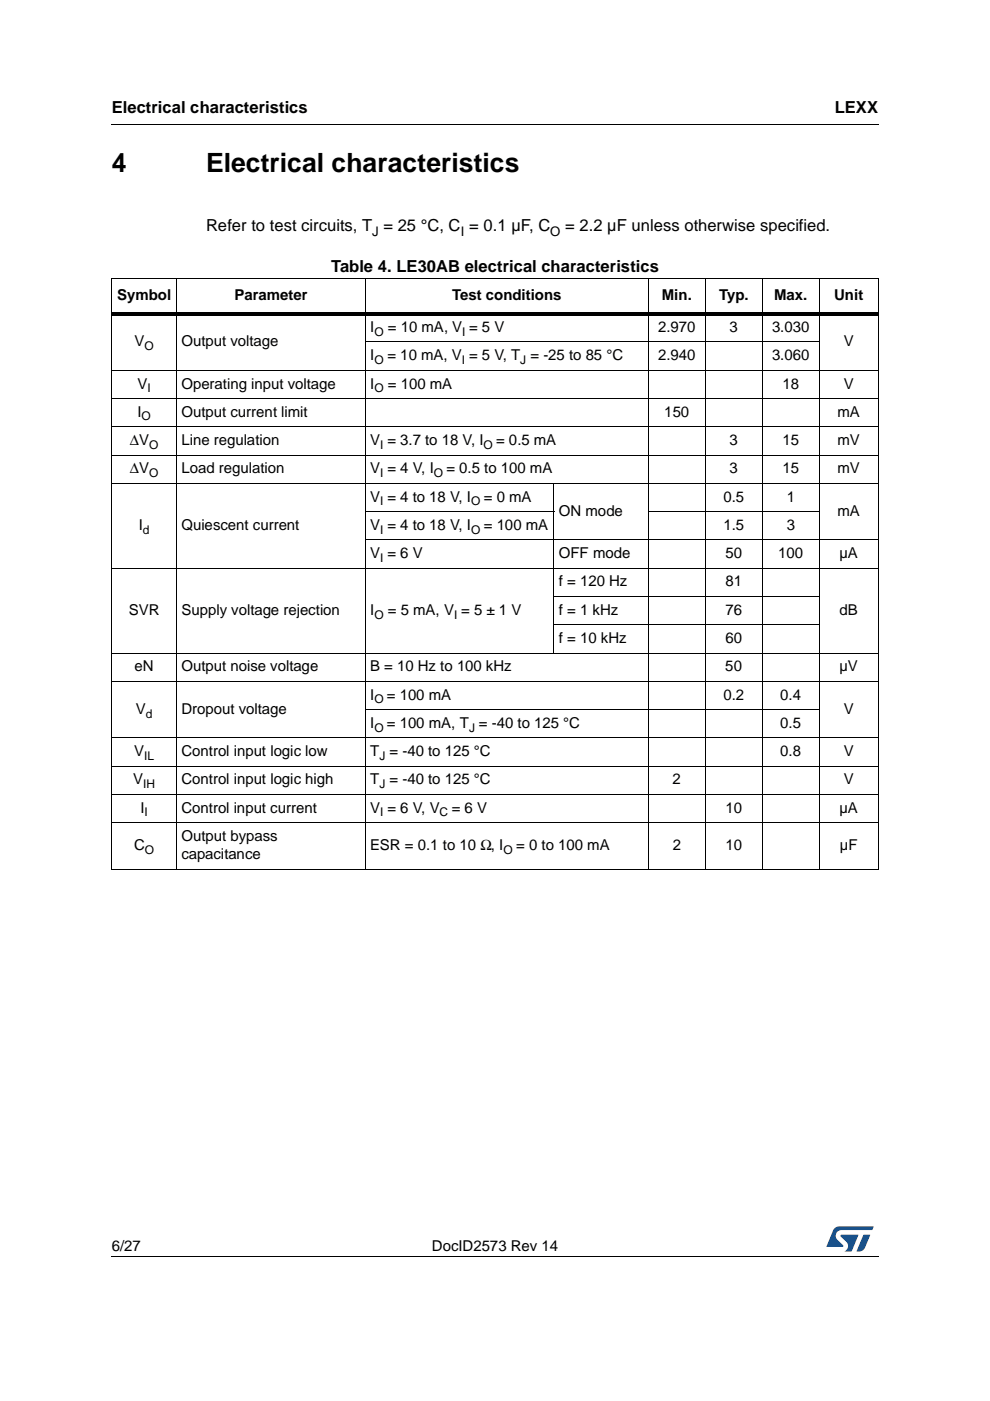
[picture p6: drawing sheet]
<svg xmlns="http://www.w3.org/2000/svg" width="210mm" height="297mm" viewBox="0 0 210 297" stroke-linecap="round" stroke-linejoin="round" font-family="sans-serif">
<defs><g id="words">
<g font-size="5.6">
<text x="23.7" y="36.4">4</text>
<text x="43.7" y="36.4">Electrical characteristics</text>
</g>
<g font-size="3.5">
<text x="23.7" y="23.9">Electrical characteristics</text>
<text x="177" y="23.9">LEXX</text>
<text x="43.7" y="49.1">Refer to test circuits, T = 25 °C, C = 0.1 µF, C</text>
<text x="119.8" y="49.1">= 2.2 µF unless otherwise specified.</text>
<text x="70.2" y="57.6">Table 4. LE30AB electrical characteristics</text>
</g>
<g font-size="3.2">
<text x="24.8" y="63.7">Symbol</text>
<text x="49.7" y="63.7">Parameter</text>
<text x="95.8" y="63.7">Test conditions</text>
<text x="140.3" y="63.7">Min.</text>
<text x="152.5" y="63.7">Typ.</text>
<text x="164.1" y="63.7">Max.</text>
<text x="176.9" y="63.7">Unit</text>
<text x="78.5" y="70.4">I</text>
<text x="82.3" y="70.4">= 10 mA, V = 5 V</text>
<text x="139.5" y="70.4">2.970</text>
<text x="154.7" y="70.4">3</text>
<text x="163.7" y="70.4">3.030</text>
<text x="28.5" y="73.4">V</text>
<text x="38.5" y="73.4">Output voltage</text>
<text x="78.5" y="76.4">I</text>
<text x="82.2" y="76.4">= 10 mA, V = 5 V, T = -25 to 85 °C</text>
<text x="139.5" y="76.4">2.940</text>
<text x="163.7" y="76.4">3.060</text>
<text x="178.9" y="73.4">V</text>
<text x="29.2" y="82.4">V</text>
<text x="38.5" y="82.4">Operating input voltage</text>
<text x="78.5" y="82.4">I</text>
<text x="82.3" y="82.4">= 100 mA</text>
<text x="165.9" y="82.4">18</text>
<text x="178.9" y="82.4">V</text>
<text x="29.1" y="88.3">I</text>
<text x="38.5" y="88.3">Output current limit</text>
<text x="140.8" y="88.3">150</text>
<text x="177.6" y="88.3">mA</text>
<text x="27.6" y="94.4">ΔV</text>
<text x="38.5" y="94.4">Line regulation</text>
<text x="78.5" y="94.4">V = 3.7 to 18 V, I</text>
<text x="105.2" y="94.4">= 0.5 mA</text>
<text x="154.7" y="94.4">3</text>
<text x="165.9" y="94.4">15</text>
<text x="177.6" y="94.4">mV</text>
<text x="27.6" y="100.4">ΔV</text>
<text x="38.5" y="100.4">Load regulation</text>
<text x="78.5" y="100.4">V = 4 V, I</text>
<text x="94.7" y="100.4">= 0.5 to 100 mA</text>
<text x="154.7" y="100.4">3</text>
<text x="165.9" y="100.4">15</text>
<text x="177.6" y="100.4">mV</text>
<text x="78.5" y="106.3">V = 4 to 18 V, I</text>
<text x="102.6" y="106.3">= 0 mA</text>
<text x="153.4" y="106.3">0.5</text>
<text x="166.8" y="106.3">1</text>
<text x="29.4" y="112.4">I</text>
<text x="38.5" y="112.4">Quiescent current</text>
<text x="78.5" y="112.4">V = 4 to 18 V, I</text>
<text x="102.6" y="112.4">= 100 mA</text>
<text x="118.5" y="109.3">ON mode</text>
<text x="153.4" y="112.4">1.5</text>
<text x="166.8" y="112.4">3</text>
<text x="177.6" y="109.3">mA</text>
<text x="78.5" y="118.4">V = 6 V</text>
<text x="118.5" y="118.4">OFF mode</text>
<text x="153.8" y="118.4">50</text>
<text x="165" y="118.4">100</text>
<text x="178" y="118.4">µA</text>
<text x="118.5" y="124.3">f = 120 Hz</text>
<text x="153.8" y="124.3">81</text>
<text x="27.3" y="130.3">SVR</text>
<text x="38.5" y="130.3">Supply voltage rejection</text>
<text x="78.5" y="130.3">I</text>
<text x="82.3" y="130.3">= 5 mA, V = 5 ± 1 V</text>
<text x="118.5" y="130.3">f = 1 kHz</text>
<text x="153.8" y="130.3">76</text>
<text x="178" y="130.3">dB</text>
<text x="118.5" y="136.4">f = 10 kHz</text>
<text x="153.8" y="136.4">60</text>
<text x="28.5" y="142.3">eN</text>
<text x="38.5" y="142.3">Output noise voltage</text>
<text x="78.5" y="142.3">B = 10 Hz to 100 kHz</text>
<text x="153.8" y="142.3">50</text>
<text x="178" y="142.3">µV</text>
<text x="78.5" y="148.3">I</text>
<text x="82" y="148.3">= 100 mA</text>
<text x="153.4" y="148.3">0.2</text>
<text x="165.4" y="148.3">0.4</text>
<text x="28.8" y="151.3">V</text>
<text x="38.5" y="151.3">Dropout voltage</text>
<text x="78.5" y="154.3">I</text>
<text x="82" y="154.3">= 100 mA, T = -40 to 125 °C</text>
<text x="165.4" y="154.3">0.5</text>
<text x="178.9" y="151.3">V</text>
<text x="28.4" y="160.3">V</text>
<text x="38.5" y="160.3">Control input logic low</text>
<text x="78.5" y="160.3">T = -40 to 125 °C</text>
<text x="165.4" y="160.3">0.8</text>
<text x="178.9" y="160.3">V</text>
<text x="28.2" y="166.3">V</text>
<text x="38.5" y="166.3">Control input logic high</text>
<text x="78.5" y="166.3">T = -40 to 125 °C</text>
<text x="142.6" y="166.3">2</text>
<text x="178.9" y="166.3">V</text>
<text x="29.8" y="172.3">I</text>
<text x="38.5" y="172.3">Control input current</text>
<text x="78.5" y="172.3">V = 6 V, V</text>
<text x="95.8" y="172.3">= 6 V</text>
<text x="153.8" y="172.3">10</text>
<text x="178" y="172.3">µA</text>
<text x="38.5" y="178.3">Output bypass</text>
<text x="28.4" y="180.3">C</text>
<text x="38.5" y="182.2">capacitance</text>
<text x="78.5" y="180.3">ESR = 0.1 to 10 Ω, I</text>
<text x="109.4" y="180.3">= 0 to 100 mA</text>
<text x="142.6" y="180.3">2</text>
<text x="153.8" y="180.3">10</text>
<text x="178.1" y="180.3">µF</text>
<text x="23.7" y="265.1">6/27</text>
<text x="91.6" y="265.1">DocID2573 Rev 14</text>
</g>
<g font-size="2.8">
<text x="78.9" y="50">J</text>
<text x="97.7" y="50">I</text>
<text x="116.7" y="50">O</text>
</g>
<g font-size="2.5">
<text x="79.4" y="71.2">O</text>
<text x="98" y="71.2">I</text>
<text x="30.6" y="74.2">O</text>
<text x="79.4" y="77.2">O</text>
<text x="97.9" y="77.2">I</text>
<text x="110.3" y="77.2">J</text>
<text x="31.3" y="83.1">I</text>
<text x="79.4" y="83.1">O</text>
<text x="30" y="89.2">O</text>
<text x="31.6" y="95.2">O</text>
<text x="80.6" y="95.2">I</text>
<text x="102.5" y="95.2">O</text>
<text x="31.6" y="101.1">O</text>
<text x="80.6" y="101.1">I</text>
<text x="91.9" y="101.1">O</text>
<text x="80.6" y="107.1">I</text>
<text x="99.9" y="107.1">O</text>
<text x="30.3" y="113.2">d</text>
<text x="80.6" y="113.2">I</text>
<text x="99.9" y="113.2">O</text>
<text x="80.6" y="119.1">I</text>
<text x="79.4" y="131.1">O</text>
<text x="96.3" y="131.1">I</text>
<text x="79.4" y="149.1">O</text>
<text x="30.9" y="152.1">d</text>
<text x="79.4" y="155.1">O</text>
<text x="99.4" y="155.1">J</text>
<text x="30.6" y="161.1">IL</text>
<text x="80.4" y="161.1">J</text>
<text x="30.4" y="167.1">IH</text>
<text x="80.4" y="167.1">J</text>
<text x="30.6" y="173.1">I</text>
<text x="80.6" y="173.1">I</text>
<text x="93.2" y="173.1">C</text>
<text x="30.7" y="181.1">O</text>
<text x="106.8" y="181.1">O</text>
</g>
</g></defs>
<path d="M23.6 26.2l.1 .2zM23.6 266.3l.1 .1z" fill="#000"/>
<path d="M23.7 26.3h162.6M23.7 266.4h162.6" fill="none" stroke="#000" stroke-width=".21"/>
<path d="M175.2 260h10v5.3h-10z" fill="#fff"/>
<g fill="#19518a">
<path d="M176.9 260.5l1-.5 7.3 .1-.3 .7h-6.4a1.31 1.31 0 0 0-1.3 1.1 1.31 1.31 0 0 0 .8 1.4l.7 .7 .1 .3-3.6 .1z"/>
<path d="M183.1 261.8h1.4l-.6 1.6a2.16 2.16 0 0 1-1.3 1.9l-1-.1z"/>
<path d="M178.3 261.8l3.7 .1-1.4 3.3-1.5 .1a1.43 1.43 0 0 0 .6-1.7l-1.4-1.4z"/>
</g>
<g fill="none" stroke="#000" stroke-width=".21">
<path d="M23.6 59.1h162.7M23.7 59.2v125M37.4 59v125.4M77.4 59v125.4M137.5 59v125.4M149.5 59v125.4M161.6 59v125.4M173.7 59v125.4M186.2 59.2v125M23.6 78.5h162.7M77.3 72.5h96.5M23.6 84.5h162.7"/>
<path d="M23.6 90.5h162.7M23.6 96.5h162.7M23.6 102.5h162.7M77.3 108.5h40.2M77.3 114.5h109M117.4 102.4v36.2M137.4 108.5h36.4M23.6 120.5h162.7M23.6 138.5h162.7M117.3 126.4h56.5M117.3 132.5h56.5M23.6 144.4h162.7"/>
<path d="M23.6 156.5h162.7M77.3 150.5h96.5M23.6 162.4h162.7M23.6 168.4h162.7M23.6 174.5h162.7M23.6 184.3h162.7"/>
</g>
<path d="M23.6 66.2h162.7v.7h-162.7z" fill="#000"/>
<use href="#words"/>
</svg>
